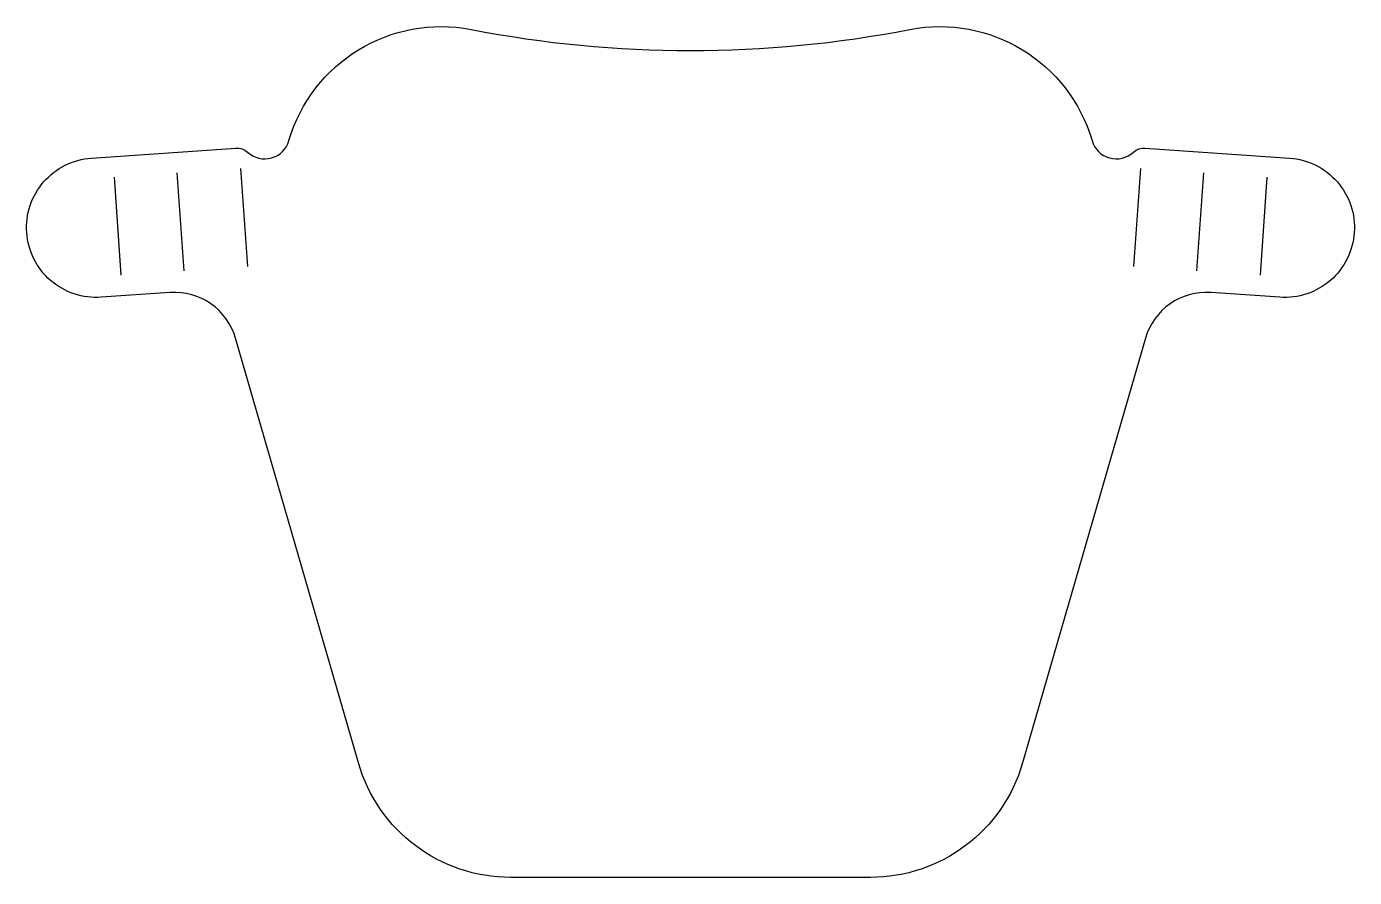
# Model space of a CAD drawing. Header units: millimetres. Extents: x 299 to 718, y 72 to 341.
import ezdxf

# ---------------------------------------------------------------- set-up
doc = ezdxf.new("R2010")
doc.units = ezdxf.units.MM
doc.layers.add('Corte', color=4, linetype='Continuous')
doc.layers.add('corte interior', color=5, linetype='Continuous')

msp = doc.modelspace()

# ---------------------------------------------------------------- linework, layer by layer
at = {"layer": 'Corte'}
msp.add_lwpolyline([(451.76, 72.26, -0.333897), (403.74, 108.36), (364.94, 242.37, 0.353412), (344.34, 256.76), (322.56, 255.24, -0.414214), (299.08, 275.65), (299.08, 275.65, -0.414214), (319.49, 299.13), (365.01, 302.32, -0.206305), (368.74, 301.01, 0.556342), (381.82, 304.65, -0.387512), (439.36, 339.72, 0.096282), (577.69, 339.72, -0.387512), (635.23, 304.65, 0.556342), (648.31, 301.01, -0.206305), (652.04, 302.32), (697.56, 299.13, -0.414214), (717.97, 275.65), (717.97, 275.65, -0.414214), (694.49, 255.24), (672.71, 256.76, 0.353412), (652.11, 242.37), (613.31, 108.36, -0.333897), (565.28, 72.26)], format="xyb", close=True, dxfattribs=at)
at = {"layer": 'corte interior'}
for p, q in [((348.76, 263.59), (346.59, 294.51)), ((366.54, 295.91), (368.71, 264.98)), ((650.5, 295.91), (648.34, 264.98)), ((668.29, 263.59), (670.46, 294.51)), ((326.64, 293.12), (328.8, 262.19)), ((690.41, 293.12), (688.24, 262.19))]:
    msp.add_line(p, q, dxfattribs=at)

doc.saveas('drawing.dxf')
